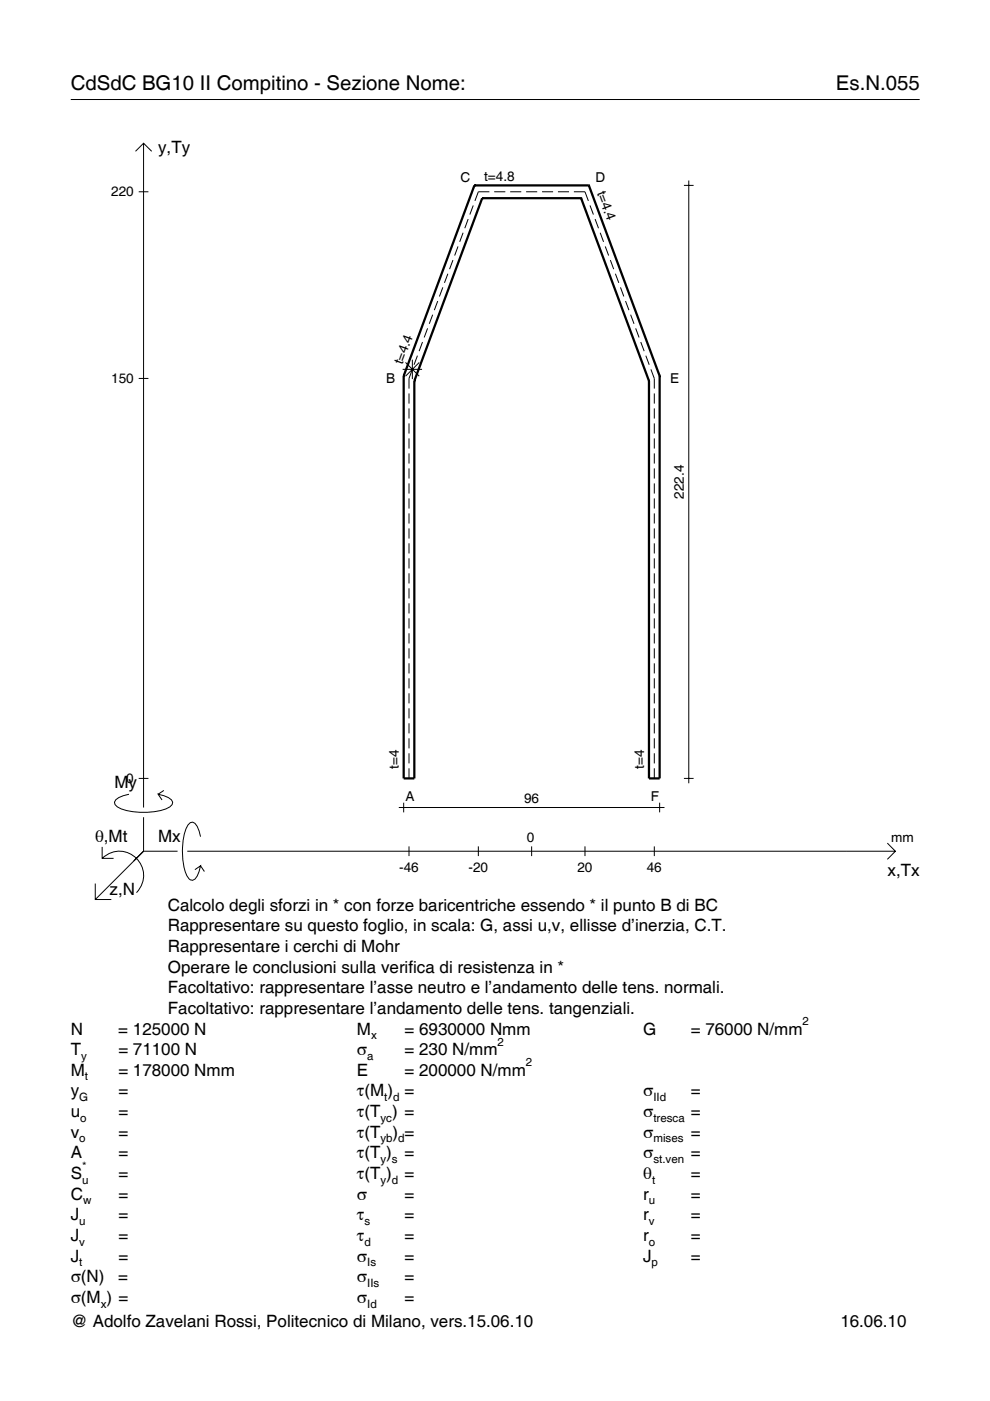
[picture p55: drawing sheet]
<svg xmlns="http://www.w3.org/2000/svg" width="210mm" height="297mm" viewBox="0 0 210 297" stroke-linecap="round" stroke-linejoin="round" font-family="sans-serif">
<defs><g id="words">
<g font-size="4.3">
<text x="15" y="19">CdSdC BG10 II Compitino - Sezione Nome:</text>
<text x="177.2" y="19">Es.N.055</text>
</g>
<g font-size="3.6">
<text x="33.5" y="32.4">y,Ty</text>
<text x="24.3" y="167.1">My</text>
<text x="20.1" y="178.4">θ,Mt</text>
<text x="33.5" y="178.4">Mx</text>
<text x="188.2" y="185.6">x,Tx</text>
<text x="23.2" y="189.7">z,N</text>
<text x="35.6" y="193.1">Calcolo degli sforzi in * con forze baricentriche essendo * il punto B di BC</text>
<text x="35.6" y="197.5">Rappresentare su questo foglio, in scala: G, assi u,v, ellisse d’inerzia, C.T.</text>
<text x="35.6" y="201.8">Rappresentare i cerchi di Mohr</text>
<text x="35.6" y="206.2">Operare le conclusioni sulla verifica di resistenza in *</text>
<text x="35.6" y="210.6">Facoltativo: rappresentare l’asse neutro e l’andamento delle tens. normali.</text>
<text x="35.6" y="215">Facoltativo: rappresentare l’andamento delle tens. tangenziali.</text>
<text x="15" y="219.3">N</text>
<text x="25.1" y="219.3">= 125000 N</text>
<text x="75.7" y="219.3">M</text>
<text x="85.8" y="219.3">= 6930000 Nmm</text>
<text x="136.4" y="219.3">G</text>
<text x="146.5" y="219.3">= 76000 N/mm</text>
<text x="15" y="223.7">T</text>
<text x="25.1" y="223.7">= 71100 N</text>
<text x="75.7" y="223.7">σ</text>
<text x="85.8" y="223.7">= 230 N/mm</text>
<text x="15" y="232.5">y</text>
<text x="15" y="228.1">M</text>
<text x="25.1" y="232.5">=</text>
<text x="25.1" y="228.1">= 178000 Nmm</text>
<text x="75.7" y="232.5">τ(M ) =</text>
<text x="75.7" y="228.1">E</text>
<text x="85.8" y="228.1">= 200000 N/mm</text>
<text x="136.4" y="232.5">σ</text>
<text x="146.5" y="232.5">=</text>
<text x="15" y="236.8">u</text>
<text x="25.1" y="236.8">=</text>
<text x="75.7" y="236.8">τ(T ) =</text>
<text x="136.4" y="236.8">σ</text>
<text x="146.5" y="236.8">=</text>
<text x="15" y="241.2">v</text>
<text x="15" y="245.6">A</text>
<text x="25.1" y="241.2">=</text>
<text x="25.1" y="245.6">=</text>
<text x="75.7" y="245.6">τ(T )</text>
<text x="75.7" y="241.2">τ(T</text>
<text x="83.3" y="241.2">) =</text>
<text x="85.8" y="245.6">=</text>
<text x="136.4" y="241.2">σ</text>
<text x="136.4" y="245.6">σ</text>
<text x="146.5" y="241.2">=</text>
<text x="146.5" y="245.6">=</text>
<text x="15" y="250">S</text>
<text x="25.1" y="250">=</text>
<text x="75.7" y="250">τ(T )</text>
<text x="85.8" y="250">=</text>
<text x="136.4" y="250">θ</text>
<text x="146.5" y="250">=</text>
<text x="15" y="254.3">C</text>
<text x="25.1" y="254.3">=</text>
<text x="75.7" y="254.3">σ</text>
<text x="85.8" y="254.3">=</text>
<text x="136.4" y="254.3">r</text>
<text x="146.5" y="254.3">=</text>
<text x="15" y="263.1">J</text>
<text x="15" y="258.7">J</text>
<text x="25.1" y="258.7">=</text>
<text x="25.1" y="263.1">=</text>
<text x="75.7" y="258.7">τ</text>
<text x="75.7" y="263.1">τ</text>
<text x="85.8" y="258.7">=</text>
<text x="85.8" y="263.1">=</text>
<text x="136.4" y="258.7">r</text>
<text x="136.4" y="263.1">r</text>
<text x="146.5" y="258.7">=</text>
<text x="146.5" y="263.1">=</text>
<text x="15" y="267.5">J</text>
<text x="25.1" y="267.5">=</text>
<text x="75.7" y="267.5">σ</text>
<text x="85.8" y="267.5">=</text>
<text x="136.4" y="267.5">J</text>
<text x="146.5" y="267.5">=</text>
<text x="15" y="271.8">σ(N)</text>
<text x="25.1" y="271.8">=</text>
<text x="75.7" y="271.8">σ</text>
<text x="85.8" y="271.8">=</text>
<text x="15" y="276.2">σ(M ) =</text>
<text x="15" y="281.4">@ Adolfo Zavelani Rossi, Politecnico di Milano, vers.15.06.10</text>
<text x="75.7" y="276.2">σ</text>
<text x="85.8" y="276.2">=</text>
<text x="178.2" y="281.4">16.06.10</text>
</g>
<g font-size="2.9">
<text x="23.6" y="41.7">220</text>
<text x="97.7" y="38.6">C</text>
<text x="102.6" y="38.3">t=4.8</text>
<text x="126.3" y="38.6">D</text>
<text x="126.5" y="40.9" transform="rotate(70 126.5 40.9)">t=4.4</text>
<text x="85.3" y="77.4" transform="rotate(-70 85.3 77.4)">t=4.4</text>
<text x="23.6" y="81.2">150</text>
<text x="81.9" y="81.1">B</text>
<text x="142.1" y="81.1">E</text>
<text x="145" y="105.8" transform="rotate(-90 145 105.8)">222.4</text>
<text x="26.8" y="166">0</text>
<text x="84.6" y="163" transform="rotate(-90 84.6 163)">t=4</text>
<text x="136.6" y="163" transform="rotate(-90 136.6 163)">t=4</text>
<text x="86" y="169.9">A</text>
<text x="111.1" y="170.2">96</text>
<text x="138" y="169.9">F</text>
<text x="111.7" y="178.4">0</text>
<text x="189" y="178.4">mm</text>
<text x="84.6" y="184.9">-46</text>
<text x="99.3" y="184.9">-20</text>
<text x="122.4" y="184.9">20</text>
<text x="137.1" y="184.9">46</text>
</g>
<g font-size="2.4">
<text x="78.7" y="220.3">x</text>
<text x="105.5" y="221.7">2</text>
<text x="170.2" y="217.3">2</text>
<text x="17.2" y="224.7">y</text>
<text x="77.9" y="224.7">a</text>
<text x="111.5" y="226.1">2</text>
<text x="16.8" y="233.5">G</text>
<text x="18" y="229.1">t</text>
<text x="81.5" y="233.5">t d</text>
<text x="138.5" y="233.5">IId</text>
<text x="17" y="237.8">o</text>
<text x="80.7" y="237.8">yc</text>
<text x="138.5" y="237.8">tresca</text>
<text x="16.8" y="242.2">o</text>
<text x="80.7" y="242.2">yb d</text>
<text x="138.5" y="242.2">mises</text>
<text x="17.4" y="251">u</text>
<text x="17.4" y="248">*</text>
<text x="80.7" y="246.6">y s</text>
<text x="80.7" y="251">y d</text>
<text x="138.2" y="251">t</text>
<text x="138.5" y="246.6">st.ven</text>
<text x="17.6" y="255.3">w</text>
<text x="137.6" y="255.3">u</text>
<text x="16.8" y="259.7">u</text>
<text x="77.3" y="259.7">s</text>
<text x="137.6" y="259.7">v</text>
<text x="16.8" y="268.5">t</text>
<text x="16.8" y="264.1">v</text>
<text x="77.3" y="264.1">d</text>
<text x="77.9" y="268.5">Is</text>
<text x="137.6" y="264.1">o</text>
<text x="138.2" y="268.5">p</text>
<text x="77.9" y="272.8">IIs</text>
<text x="21.4" y="277.2">x</text>
<text x="77.9" y="277.2">Id</text>
</g>
</g></defs>
<g fill="none" stroke="#000" stroke-width=".21">
<path d="M15 21.1h180M28.7 32.1l1.7-1.7 1.8 1.7M30.4 30.4v140.8M145 39.3h2.1M146 38.3v127.8M29.4 40.7h2.1M95 58l-.8 2M96 55.1l-.7 2M97.1 52.2l-.7 2M98.2 49.3l-.7 2M99.3 46.4l-.8 2M100.3 43.6l-.7 1.9"/>
<path d="M103.8 40.7h-2.4l-.7 1.9M104.8 40.7h2.3M108.2 40.7h2.3M111.5 40.7h2.4M114.9 40.7h2.4M118.3 40.7h2.3M121.7 40.7h2.3l.7 1.9M125.1 43.6l.7 1.9M126.2 46.4l.7 2M127.3 49.3l.7 2M128.3 52.2l.7 2M129.4 55.1l.7 2"/>
<path d="M130.5 58l.7 2M85.4 78.3h4.1M86 76.8l2.9 3M87.4 78.3l-.7 1.9v2.2M87.4 76.2v4.2M88.5 75.4l-.7 1.9M88.9 76.8l-2.9 3M89.6 72.5l-.7 1.9M90.7 69.6l-.8 1.9M91.7 66.7l-.7 1.9M92.8 63.8l-.7 2M93.9 60.9l-.7 2"/>
<path d="M131.6 60.9l.7 2M132.6 63.8l.7 2M133.7 66.7l.7 1.9M134.8 69.6l.7 1.9M135.9 72.5l.7 1.9M136.9 75.4l.7 1.9M138 78.3l.7 1.9v2.2M29.4 80.2h2.1M86.7 83.4v2.2M86.7 86.6v2.1M86.7 89.8v2.1M86.7 92.9v2.2"/>
<path d="M86.7 96.1v2.2M86.7 99.3v2.2M138.7 83.4v2.2M138.7 86.6v2.1M138.7 89.8v2.1M138.7 92.9v2.2M138.7 96.1v2.2M138.7 99.3v2.2M86.7 102.5v2.1M86.7 105.7v2.1M86.7 108.8v2.2M86.7 112v2.2"/>
<path d="M86.7 115.2v2.1M86.7 118.4v2.1M138.7 102.5v2.1M138.7 105.7v2.1M138.7 108.8v2.2M138.7 112v2.2M138.7 115.2v2.1M138.7 118.4v2.1M86.7 121.6v2.1M86.7 124.7v2.2M86.7 127.9v2.2M86.7 131.1v2.1"/>
<path d="M86.7 134.3v2.1M86.7 137.5v2.1M138.7 121.6v2.1M138.7 124.7v2.2M138.7 127.9v2.2M138.7 131.1v2.1M138.7 134.3v2.1M138.7 137.5v2.1M86.7 140.6v2.2M86.7 143.8v2.2M86.7 147v2.1M86.7 150.2v2.1"/>
<path d="M86.7 153.3v2.2M86.7 156.5v2.2M86.7 159.7v2.2M138.7 140.6v2.2M138.7 143.8v2.2M138.7 147v2.1M138.7 150.2v2.1M138.7 153.3v2.2M138.7 156.5v2.2M138.7 159.7v2.2M21.7 179.6v2.4h2.4M27.3 168.4a3.6 3.6 0 0 0-3 1.7l.1 .5a5.6 5.6 0 0 0 3.8 1.5 13.4 13.4 0 0 0 7.8-1l.5-.5 .1-.5a3.6 3.6 0 0 0-3.1-1.7l.8 1.2"/>
<path d="M29.4 165h2.1M30.4 173.3v7.2M34.7 167.6l-1.2 .8M42.5 177.4a3.6 3.6 0 0 0-1.7-3.1l-.5 .1a5.7 5.7 0 0 0-1.5 3.8 13.9 13.9 0 0 0 1.1 7.9l.4 .4 .5 .1a3.6 3.6 0 0 0 1.7-3l-1.2 .8M84.6 171.2h56.3M85.6 170.2v2M86.7 162.9v2.1M86.7 179.4v2.1M101.4 179.4v2.1M112.7 179.4v2.1M124 179.4v2.1M138.7 162.9v2.1"/>
<path d="M138.7 179.4v2.1M139.9 170.2v2M145 165h2.1M188.1 178.8l1.7 1.7-1.7 1.7M20.2 187.3v3.4h3.4M21.7 182a5.1 5.1 0 0 1 7.2 0 5.1 5.1 0 0 1 0 7.3M30.4 180.5l-10.2 10.2M30.4 180.5h7.2M39.7 180.5h150.1M42.5 183.6l.8 1.2"/>
</g>
<g fill="none" stroke="#000" stroke-width=".48">
<path d="M100.6 39.3h.1M100.6 39.3l-15 40.4M100.6 39.3h24.2M124.8 39.3h.1M124.8 39.3l15.1 40.4M102.2 42h.1M102.2 42l-14.4 38.8M102.2 42h21M123.2 42h.1M123.2 42l14.4 38.8M85.6 79.7h.1M85.6 79.7v85.3h2.2v-84.2"/>
<path d="M139.9 79.7h.1M139.9 79.7v85.3h-2.3v-84.2M87.8 80.8h.1M137.6 80.8h.1"/>
</g>
<use href="#words"/>
</svg>
